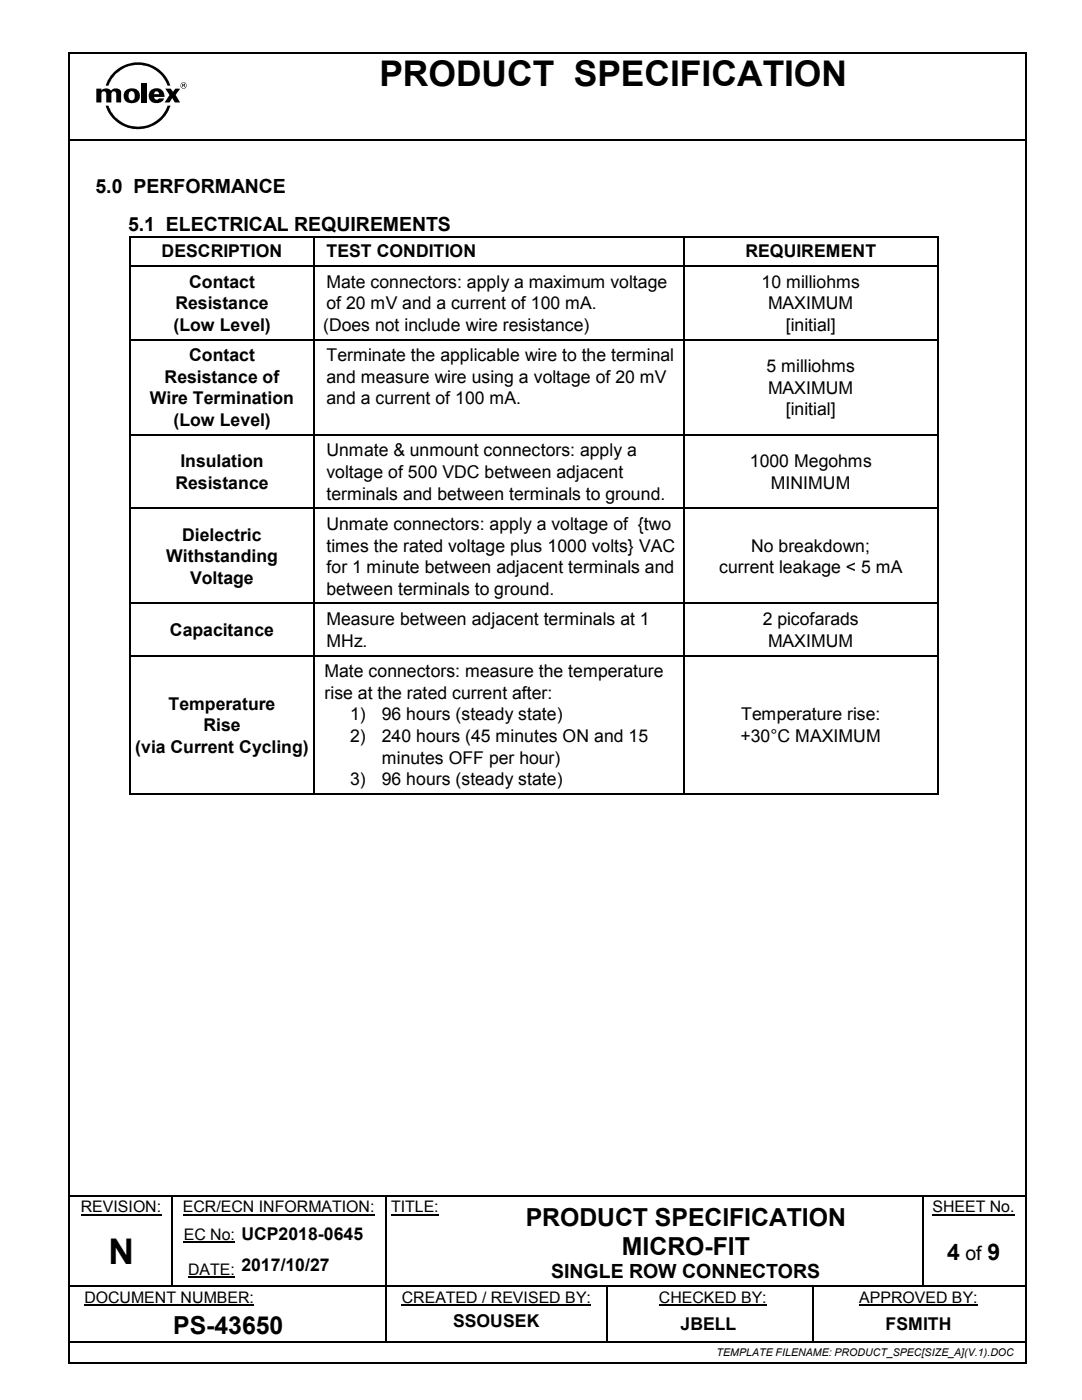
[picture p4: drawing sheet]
<svg xmlns="http://www.w3.org/2000/svg" width="216mm" height="279mm" viewBox="0 0 216 279" stroke-linecap="round" stroke-linejoin="round" font-family="sans-serif">
<defs><g id="words">
<g font-size="7.1">
<text x="75.7" y="17.2">PRODUCT SPECIFICATION</text>
<text x="21.6" y="252.3">N</text>
</g>
<g font-size="5">
<text x="104.9" y="244.7">PRODUCT SPECIFICATION</text>
<text x="124.1" y="250.4">MICRO-FIT</text>
<text x="34.5" y="266.2">PS-43650</text>
</g>
<g font-size="4.6">
<text x="189" y="251.4">4</text>
<text x="197" y="251.4">9</text>
</g>
<g font-size="3.9">
<text x="19.1" y="38.5">5.0 PERFORMANCE</text>
<text x="25.6" y="46.2">5.1 ELECTRICAL REQUIREMENTS</text>
<text x="192.7" y="251.4">of</text>
<text x="110" y="255.1">SINGLE ROW CONNECTORS</text>
</g>
<g font-size="3.5">
<text x="32.3" y="51.4">DESCRIPTION</text>
<text x="65.2" y="51.4">TEST CONDITION</text>
<text x="148.8" y="51.4">REQUIREMENT</text>
<text x="37.8" y="57.4">Contact</text>
<text x="65.2" y="57.4">Mate connectors: apply a maximum voltage</text>
<text x="152" y="57.4">10 milliohms</text>
<text x="34.6" y="66">(Low Level)</text>
<text x="35" y="61.7">Resistance</text>
<text x="64.5" y="66">(Does not include wire resistance)</text>
<text x="65.2" y="61.7">of 20 mV and a current of 100 mA.</text>
<text x="153.2" y="61.7">MAXIMUM</text>
<text x="156.8" y="66">[initial]</text>
<text x="32.9" y="76.4">Resistance of</text>
<text x="37.8" y="72.1">Contact</text>
<text x="65.2" y="72.1">Terminate the applicable wire to the terminal</text>
<text x="65.2" y="76.4">and measure wire using a voltage of 20 mV</text>
<text x="153" y="74.3">5 milliohms</text>
<text x="29.9" y="80.7">Wire Termination</text>
<text x="65.2" y="80.7">and a current of 100 mA.</text>
<text x="153.2" y="78.6">MAXIMUM</text>
<text x="156.8" y="82.8">[initial]</text>
<text x="34.6" y="85">(Low Level)</text>
<text x="36" y="93.3">Insulation</text>
<text x="65.2" y="91.1">Unmate &amp; unmount connectors: apply a</text>
<text x="65.2" y="95.4">voltage of 500 VDC between adjacent</text>
<text x="149.6" y="93.3">1000 Megohms</text>
<text x="35" y="97.5">Resistance</text>
<text x="65.2" y="99.7">terminals and between terminals to ground.</text>
<text x="153.8" y="97.5">MINIMUM</text>
<text x="36.4" y="107.9">Dielectric</text>
<text x="65.2" y="105.8">Unmate connectors: apply a voltage of {two</text>
<text x="33.1" y="112.2">Withstanding</text>
<text x="65.2" y="110.1">times the rated voltage plus 1000 volts} VAC</text>
<text x="149.9" y="110.1">No breakdown;</text>
<text x="37.9" y="116.5">Voltage</text>
<text x="65.2" y="114.4">for 1 minute between adjacent terminals and</text>
<text x="65.2" y="118.7">between terminals to ground.</text>
<text x="143.5" y="114.4">current leakage &lt; 5 mA</text>
<text x="65.2" y="124.8">Measure between adjacent terminals at 1</text>
<text x="152.2" y="124.8">2 picofarads</text>
<text x="33.9" y="126.9">Capacitance</text>
<text x="65.2" y="129.1">MHz.</text>
<text x="153.2" y="129.1">MAXIMUM</text>
<text x="64.8" y="135.2">Mate connectors: measure the temperature</text>
<text x="33.6" y="141.6">Temperature</text>
<text x="64.8" y="139.5">rise at the rated current after:</text>
<text x="69.9" y="143.8">1)</text>
<text x="76.2" y="143.8">96 hours (steady state)</text>
<text x="147.9" y="143.8">Temperature rise:</text>
<text x="40.6" y="145.9">Rise</text>
<text x="69.9" y="148.1">2)</text>
<text x="76.2" y="148.1">240 hours (45 minutes ON and 15</text>
<text x="147.8" y="148.1">+30°C MAXIMUM</text>
<text x="27" y="150.2">(via Current Cycling)</text>
<text x="76.2" y="152.4">minutes OFF per hour)</text>
<text x="69.9" y="156.7">3)</text>
<text x="76.2" y="156.7">96 hours (steady state)</text>
<text x="90.4" y="264.8">SSOUSEK</text>
<text x="135.8" y="265.5">JBELL</text>
<text x="176.7" y="265.5">FSMITH</text>
</g>
<g font-size="3.2">
<text x="16.1" y="242">REVISION:</text>
<text x="36.5" y="242">ECR/ECN INFORMATION:</text>
<text x="78.1" y="242">TITLE:</text>
<text x="186.1" y="242">SHEET No.</text>
<text x="36.7" y="247.5">EC No: UCP2018-0645</text>
<text x="37.5" y="254.4">DATE: 2017/10/27</text>
<text x="16.8" y="260">DOCUMENT NUMBER:</text>
<text x="80.2" y="260">CREATED / REVISED BY:</text>
<text x="131.5" y="260">CHECKED BY:</text>
<text x="171.4" y="260">APPROVED BY:</text>
</g>
<text font-size="2.1" x="143" y="270.6">TEMPLATE FILENAME: PRODUCT_SPEC[SIZE_A](V.1).DOC</text>
</g></defs>
<g fill="#000">
<path d="M13.6 10.3h.4v.4h-.4zM204.5 10.3h.3v.4h-.3zM14 27.7h.3v.4h-.3zM204.3 27.7h.3v.4h-.3zM25.8 47.1h.2v1h-.2zM25.8 47.1h.2v.3h-.2zM25.8 53h.2v1h-.2zM62.6 47.4h.3v.7h-.3zM62.6 47.1h.3v.3h-.3zM62.6 53h.3v1h-.3zM136.3 47.4h.2v.7h-.2zM136.3 47.1h.2v.3h-.2z"/>
<path d="M136.3 53h.2v1h-.2zM187.1 47.1h.2v1h-.2zM187.1 47.1h.2v.3h-.2zM187.1 53h.2v1h-.2zM25.8 67.6h.2v1.1h-.2zM62.6 67.6h.3v1.1h-.3zM136.3 67.6h.2v1.1h-.2zM187.1 67.6h.2v1.1h-.2zM25.8 86.7h.2v1h-.2zM62.6 86.7h.3v1h-.3zM136.3 86.7h.2v1h-.2zM187.1 86.7h.2v1h-.2z"/>
<path d="M25.8 101.3h.2v1.1h-.2zM62.6 101.3h.3v1.1h-.3zM136.3 101.3h.2v1.1h-.2zM187.1 101.3h.2v1.1h-.2zM25.8 120.3h.2v1h-.2zM25.8 130.7h.2v1h-.2zM62.6 120.3h.3v1h-.3zM62.6 130.7h.3v1h-.3zM136.3 120.3h.2v1h-.2zM136.3 130.7h.2v1h-.2zM187.1 120.3h.2v1h-.2zM187.1 130.7h.2v1h-.2z"/>
<path d="M25.8 158.3h.2v.3h-.2zM62.6 158.3h.3v.3h-.3zM136.3 158.3h.2v.3h-.2zM187.1 158.3h.2v.3h-.2zM34.1 238.8h.3v.2h-.3zM34.1 238.4h.4v.4h-.4zM77 238.8h.2v.2h-.2zM77 238.4h.3v.4h-.3zM89.6 238.4h.4v.4h-.4zM184 238.8h.2v.2h-.2zM184 238.4h.3v.4h-.3zM204.3 238.4h.3v.4h-.3z"/>
<path d="M34.1 242.7h.3v.9h-.3zM34.1 249.6h.3v.9h-.3zM34.1 256.5h.3v.3h-.3zM46.9 256.5h.3v.3h-.3zM77 242.7h.2v.9h-.2zM77 249.6h.2v.9h-.2zM77 256.5h.2v.5h-.2zM89.6 256.5h.3v.3h-.3zM120.9 256.8h.3v.2h-.3zM120.9 256.5h.3v.3h-.3zM162 256.8h.3v.2h-.3zM162 256.5h.3v.3h-.3z"/>
<path d="M184 242.7h.2v.9h-.2zM184 249.6h.2v.9h-.2zM184 256.5h.2v.3h-.2zM13.6 271.8h.4v.3h-.4zM76.9 260.9h.4v.7h-.4zM76.9 267.7h.4v.4h-.4zM120.9 260.9h.3v.7h-.3zM120.9 267.7h.3v.4h-.3zM162 260.9h.3v.7h-.3zM162 267.7h.3v.4h-.3zM204.3 267.7h.3v.4h-.3zM204.5 271.8h.3v.3h-.3z"/>
</g>
<g fill="none" stroke="#000" stroke-width=".34">
<path d="M13.8 10.7v261.1M14 10.5h190.5M204.6 10.7v261.1M14.3 27.9h190.2M14 238.6h20.1M34.5 238.6h42.5M77.3 238.6h12.3M90 238.6h94M184.3 238.6h20M14 267.9h62.9M14 271.9h190.5M77.1 261.6v6.1"/>
<path d="M77.3 267.9h43.6M121.1 261.6v6.1M121.2 267.9h40.8M162.3 267.9h42"/>
</g>
<path d="M16.1 242.4h16.1M36.5 242.4h38.3M36.7 248h10.2M37.5 254.9h9.4M78.1 242.4h9.5M186.1 242.4h16.4M16.8 260.5h33.9M80.2 260.5h37.7M131.5 260.5h21.5M171.4 260.5h23.7" fill="none" stroke="#000" stroke-width=".21"/>
<g fill="none" stroke="#000" stroke-width=".25">
<path d="M25.9 48.1v4.9M25.9 54v13.6M26 47.2h36.6M26 53.1h36.6M62.7 48.1v4.9M62.7 54v13.6M62.9 47.2h73.4M62.9 53.1h73.4M136.4 48.1v4.9M136.4 54v13.6M136.5 47.2h50.6M136.5 53.1h50.6"/>
<path d="M187.2 48.1v4.9M187.2 54v13.6M25.9 68.7v18M26 67.8h36.6M62.7 68.7v18M62.9 67.8h73.4M136.4 68.7v18M136.5 67.8h50.6M187.2 68.7v18M25.9 87.7v13.6M26 86.8h36.6M62.7 87.7v13.6"/>
<path d="M62.9 86.8h73.4M136.4 87.7v13.6M136.5 86.8h50.6M187.2 87.7v13.6M25.9 102.4v17.9M26 101.5h36.6M62.7 102.4v17.9M62.9 101.5h73.4M136.4 102.4v17.9M136.5 101.5h50.6M187.2 102.4v17.9M25.9 121.3v9.4"/>
<path d="M25.9 131.7v26.6M26 120.4h36.6M26 130.9h36.6M62.7 121.3v9.4M62.7 131.7v26.6M62.9 120.4h73.4M62.9 130.9h73.4M136.4 121.3v9.4M136.4 131.7v26.6M136.5 120.4h50.6M136.5 130.9h50.6M187.2 121.3v9.4"/>
<path d="M187.2 131.7v26.6M26 158.5h36.6M62.9 158.5h73.4M136.5 158.5h50.6M34.2 239v3.7M77.1 239v3.7M184.1 239v3.7M14 256.7h20.1M34.2 243.6v6M34.2 250.5v6M34.4 256.7h12.5M47.2 256.7h29.8"/>
<path d="M77.1 243.6v6M77.1 250.5v6M77.1 257v3.9M77.2 256.7h12.4M89.9 256.7h31M121.1 257v3.9M121.2 256.7h40.8M162.1 257v3.9M162.3 256.7h21.7M184.1 243.6v6M184.1 250.5v6M184.2 256.7h20.3"/>
<path d="M162.1 261.6v6.1"/>
</g>
<g fill="#000">
<path d="M25.8 18.5l.2-.3a.62 .62 0 0 1 .9 .7 .76 .76 0 0 1-.1 .8 .76 .76 0 0 1-.8 .3 1.19 1.19 0 0 1-.2-1.5zM25 18.1a1.56 1.56 0 0 0 0 2 1.56 1.56 0 0 0 1.9 .4 1.51 1.51 0 0 0 .9-2 1.51 1.51 0 0 0-2-.8z" fill-rule="evenodd"/>
<path d="M22.7 14.4a6.8 6.8 0 0 1 11.3 2.7h-.6a6.3 6.3 0 0 0-5.9-4.2 6.3 6.3 0 0 0-5.9 4.2h-.5l.6-1.4z" fill-rule="evenodd"/>
<path d="M30 18.1a1.49 1.49 0 0 0 .9 2.5 1.82 1.82 0 0 0 1.7-.6l.1-.4h-1a.5 .5 0 0 1-.6 .3 .5 .5 0 0 1-.3-.6h2.1a1.63 1.63 0 0 0-1-1.6 1.63 1.63 0 0 0-1.9 .4zM30.9 18.4l.6-.2 .2 .6h-.9z" fill-rule="evenodd"/>
<path d="M33 17.7h1.1l.4 .7 .5-.7h.9l-.8 1.3 .8 1.4h-1l-.5-.8-.6 .8h-.9l.9-1.4z" fill-rule="evenodd"/>
<path d="M36 17.1a.63 .63 0 0 1 1.2 0 .63 .63 0 0 1-1.2 0zM36.1 17.1a.55 .55 0 0 0 1.1 0 .55 .55 0 0 0-1.1 0z" fill-rule="evenodd"/>
<path d="M36.5 16.8l.2 .1v.1h-.2zM36.4 16.8v.6h.1v-.3h.2v.3h.2l-.1-.3 .1-.3z" fill-rule="evenodd"/>
<path d="M19.2 17.7h1v.4a1.26 1.26 0 0 1 1.9 0l.7-.4h.7l.5 .3 .2 .3v2.1h-1v-1.8l-.3-.4-.5 .1-.2 .3v1.8h-1v-1.7l-.3-.5h-.4l-.3 .3v1.9h-1z" fill-rule="evenodd"/>
<path d="M28.2 16.5h1.1v3.9h-1.1z" fill-rule="evenodd"/>
<path d="M21.1 21.1h.5a6.3 6.3 0 0 0 5.9 4.2 6.3 6.3 0 0 0 5.9-4.2h.6a6.8 6.8 0 0 1-6.5 4.7 6.8 6.8 0 0 1-6.4-4.7z" fill-rule="evenodd"/>
</g>
<use href="#words"/>
</svg>
